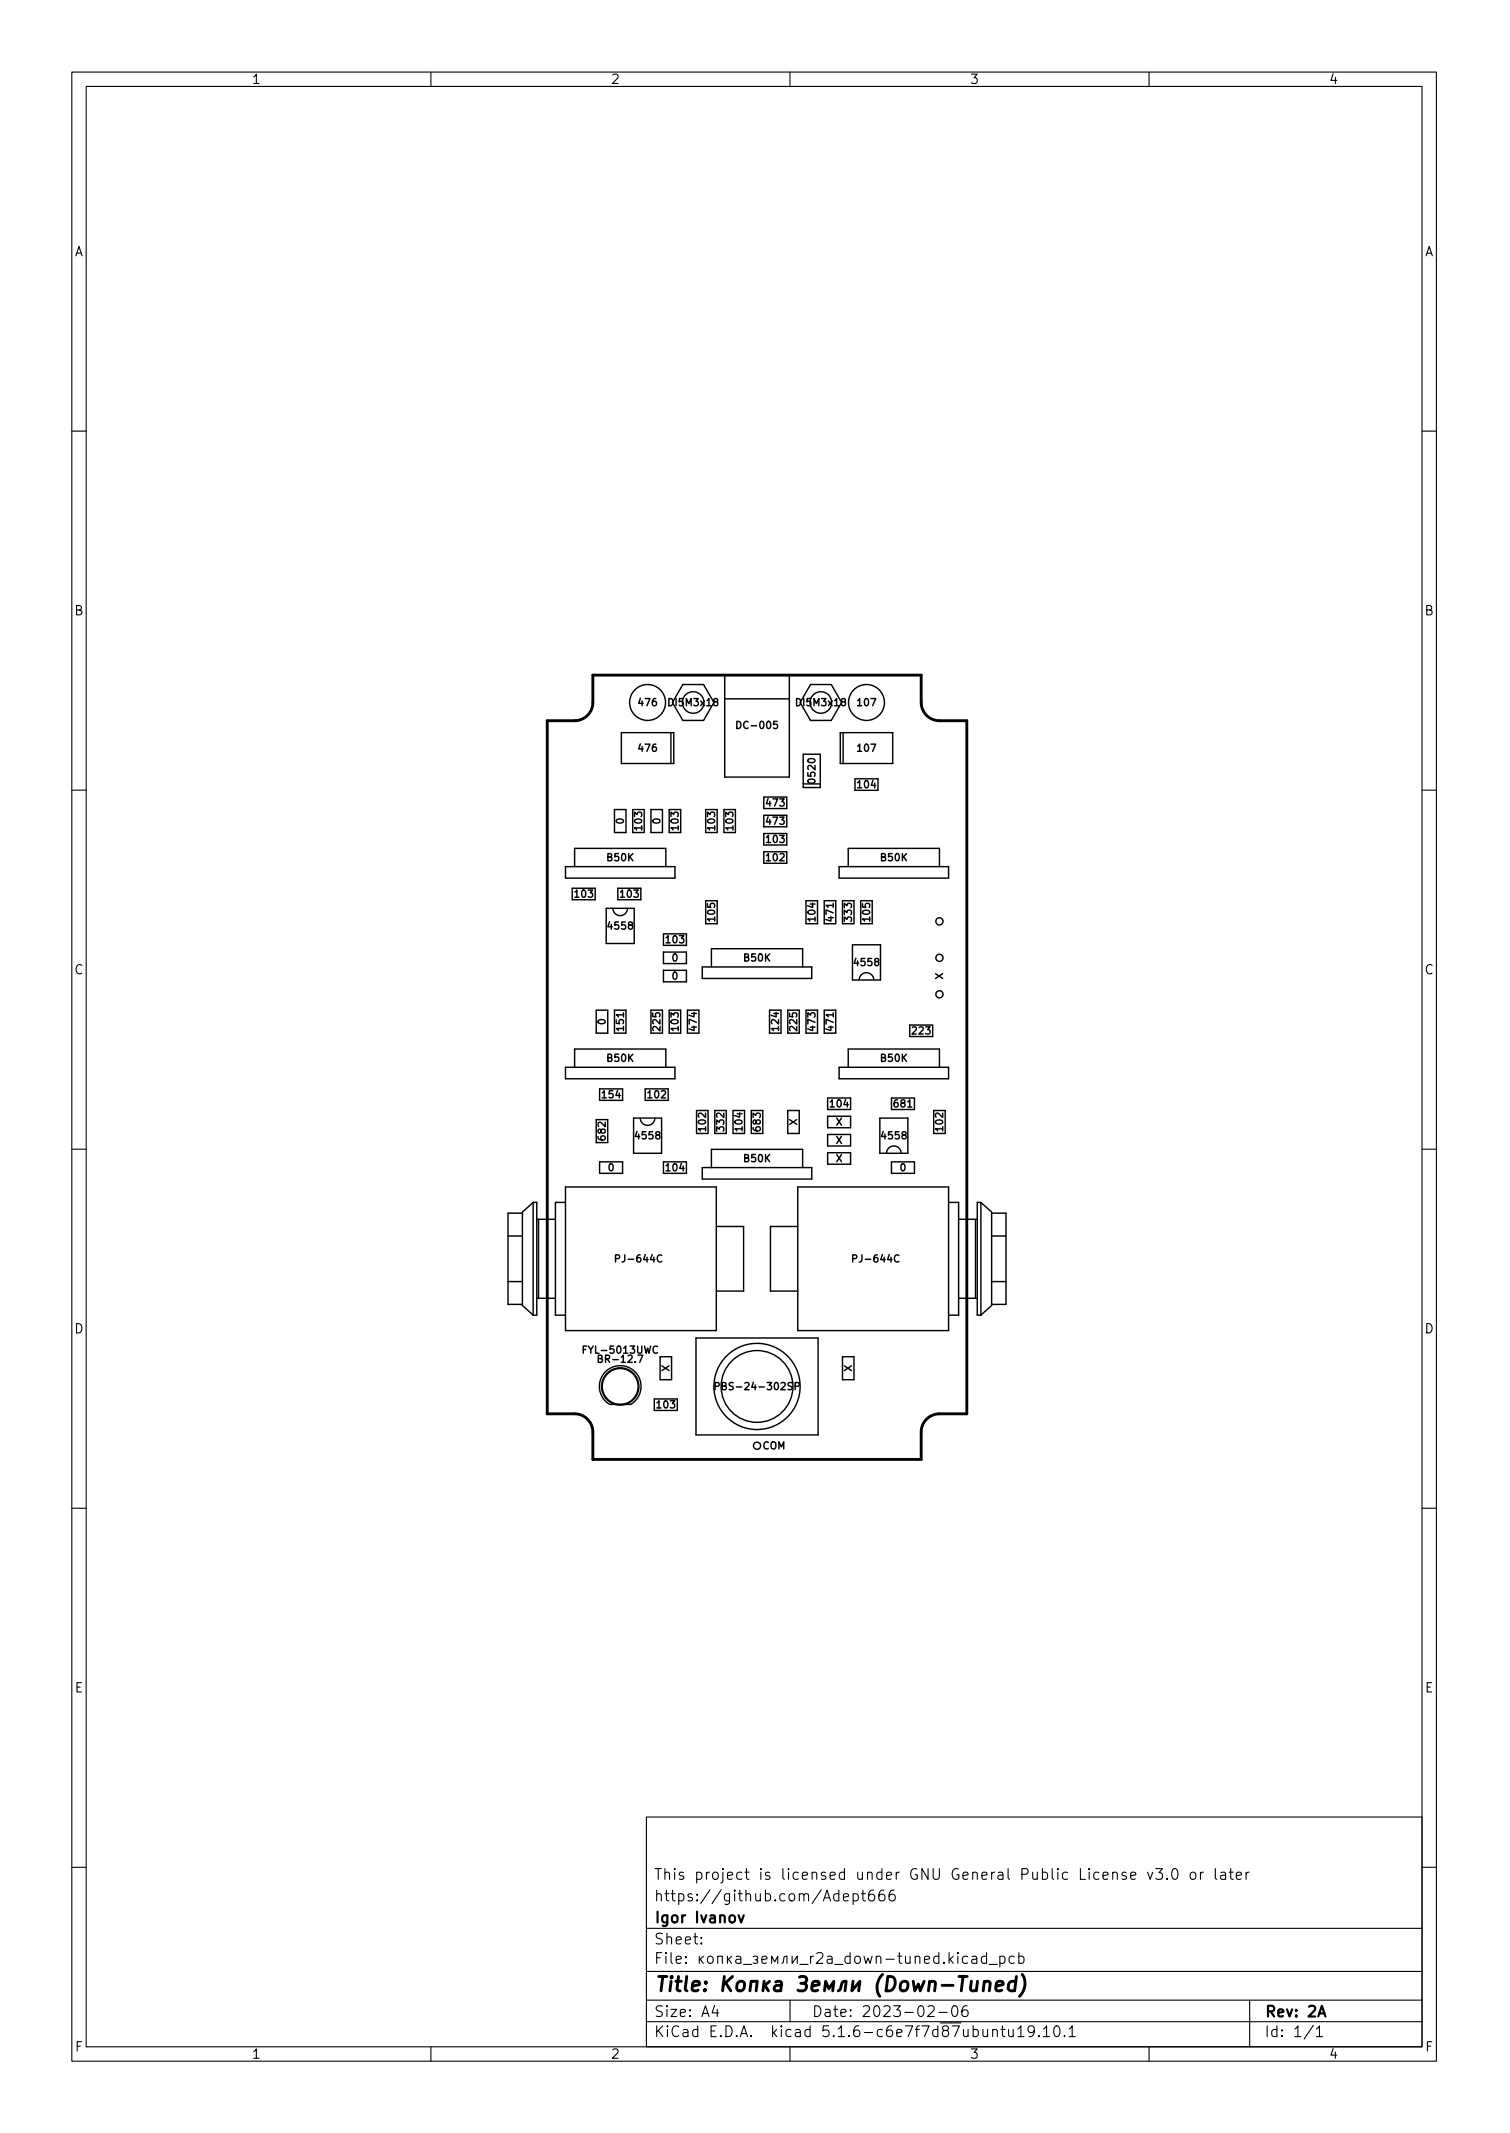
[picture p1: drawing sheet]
<svg xmlns="http://www.w3.org/2000/svg" width="210mm" height="297mm" viewBox="0 0 210 297" stroke-linecap="round" stroke-linejoin="round" font-family="sans-serif">
<defs><g id="words">
<g font-size="2.8">
<text x="91" y="277.3">Title:</text>
<text x="100" y="277.3">(Down-Tuned)</text>
</g>
<g font-size="2.1">
<text x="91" y="261.8">This project is licensed under GNU General Public License v3.0 or later</text>
<text x="91" y="267.8">Igor Ivanov</text>
<text x="91" y="264.8">https://github.com/Adept666</text>
<text x="91" y="273.5">File: __r2a_down-tuned.kicad_pcb</text>
<text x="91" y="270.8">Sheet:</text>
<text x="91" y="280.9">Size: A4</text>
<text x="113" y="280.9">Date: 2023-02-06</text>
<text x="176" y="280.9">Rev: 2A</text>
<text x="91" y="283.7">KiCad E.D.A. kicad 5.1.6-c6e7f7d87ubuntu19.10.1</text>
<text x="176" y="283.7">Id: 1/1</text>
</g>
<g font-size="1.8">
<text x="35" y="11.7">1</text>
<text x="85" y="11.7">2</text>
<text x="135" y="11.7">3</text>
<text x="185" y="11.7">4</text>
<text x="10.3" y="35.7">A</text>
<text x="198.4" y="35.7">A</text>
<text x="10.3" y="85.7">B</text>
<text x="198.4" y="85.7">B</text>
<text x="10.3" y="135.7">C</text>
<text x="198.4" y="135.7">C</text>
<text x="10.3" y="185.7">D</text>
<text x="198.4" y="185.7">D</text>
<text x="10.4" y="235.7">E</text>
<text x="198.4" y="235.7">E</text>
<text x="10.4" y="285.7">F</text>
<text x="35" y="286.7">1</text>
<text x="85" y="286.7">2</text>
<text x="135" y="286.7">3</text>
<text x="185" y="286.7">4</text>
<text x="198.5" y="285.7">F</text>
</g>
<g font-size="1.4">
<text x="89" y="98.3">476</text>
<text x="93.3" y="98.3">DI5M3x18</text>
<text x="103" y="101.5">DC-005</text>
<text x="111.1" y="98.3">DI5M3x18</text>
<text x="119.5" y="98.3">107</text>
<text x="89" y="104.7">476</text>
<text x="119.5" y="104.7">107</text>
<text x="106.8" y="112.3">473</text>
<text x="113.5" y="108.9" transform="rotate(-90 113.5 108.9)">0520</text>
<text x="119.5" y="109.8">104</text>
<text x="84.6" y="119.9">B50K</text>
<text x="86.9" y="114.7" transform="rotate(-90 86.9 114.7)">0</text>
<text x="89.4" y="115.5" transform="rotate(-90 89.4 115.5)">103</text>
<text x="91.9" y="114.7" transform="rotate(-90 91.9 114.7)">0</text>
<text x="94.5" y="115.5" transform="rotate(-90 94.5 115.5)">103</text>
<text x="99.6" y="115.5" transform="rotate(-90 99.6 115.5)">103</text>
<text x="102.1" y="115.5" transform="rotate(-90 102.1 115.5)">103</text>
<text x="106.8" y="117.4">103</text>
<text x="106.8" y="119.9">102</text>
<text x="106.8" y="114.8">473</text>
<text x="122.7" y="119.9">B50K</text>
<text x="80.1" y="125">103</text>
<text x="86.5" y="125">103</text>
<text x="84.8" y="129.4">4558</text>
<text x="92.8" y="131.3">103</text>
<text x="99.6" y="128.2" transform="rotate(-90 99.6 128.2)">105</text>
<text x="113.5" y="128.2" transform="rotate(-90 113.5 128.2)">104</text>
<text x="116.1" y="128.2" transform="rotate(-90 116.1 128.2)">471</text>
<text x="118.6" y="128.2" transform="rotate(-90 118.6 128.2)">333</text>
<text x="121.2" y="128.2" transform="rotate(-90 121.2 128.2)">105</text>
<text x="93.6" y="136.4">0</text>
<text x="93.6" y="133.9">0</text>
<text x="103.6" y="133.9">B50K</text>
<text x="119.1" y="134.5">4558</text>
<text x="131.3" y="136.4" transform="rotate(-90 131.3 136.4)">X</text>
<text x="84.3" y="142.7" transform="rotate(-90 84.3 142.7)">0</text>
<text x="86.9" y="143.4" transform="rotate(-90 86.9 143.4)">151</text>
<text x="91.9" y="143.4" transform="rotate(-90 91.9 143.4)">225</text>
<text x="94.5" y="143.4" transform="rotate(-90 94.5 143.4)">103</text>
<text x="97" y="143.4" transform="rotate(-90 97 143.4)">474</text>
<text x="108.5" y="143.4" transform="rotate(-90 108.5 143.4)">124</text>
<text x="111" y="143.4" transform="rotate(-90 111 143.4)">225</text>
<text x="113.5" y="143.4" transform="rotate(-90 113.5 143.4)">473</text>
<text x="116.1" y="143.4" transform="rotate(-90 116.1 143.4)">471</text>
<text x="84.6" y="147.9">B50K</text>
<text x="122.7" y="147.9">B50K</text>
<text x="127.1" y="144">223</text>
<text x="83.9" y="152.9">154</text>
<text x="90.3" y="152.9">102</text>
<text x="115.7" y="154.2">104</text>
<text x="124.6" y="154.2">681</text>
<text x="84.3" y="158.7" transform="rotate(-90 84.3 158.7)">682</text>
<text x="88.6" y="158.7">4558</text>
<text x="98.3" y="157.4" transform="rotate(-90 98.3 157.4)">102</text>
<text x="100.8" y="157.4" transform="rotate(-90 100.8 157.4)">332</text>
<text x="103.4" y="157.4" transform="rotate(-90 103.4 157.4)">104</text>
<text x="103.6" y="161.8">B50K</text>
<text x="105.9" y="157.4" transform="rotate(-90 105.9 157.4)">683</text>
<text x="111" y="156.7" transform="rotate(-90 111 156.7)">X</text>
<text x="116.4" y="161.8">X</text>
<text x="116.4" y="156.7">X</text>
<text x="116.4" y="159.3">X</text>
<text x="122.9" y="158.7">4558</text>
<text x="131.3" y="157.4" transform="rotate(-90 131.3 157.4)">102</text>
<text x="84.7" y="163.1">0</text>
<text x="92.8" y="163.1">104</text>
<text x="125.3" y="163.1">0</text>
<text x="86.2" y="175.8">PJ-644C</text>
<text x="119.2" y="175.8">PJ-644C</text>
<text x="81.6" y="188.5">FYL-5013UWC</text>
<text x="83.8" y="189.8">BR-12.7</text>
<text x="93.2" y="191" transform="rotate(-90 93.2 191)">X</text>
<text x="118.6" y="191" transform="rotate(-90 118.6 191)">X</text>
<text x="91.5" y="196.1">103</text>
<text x="100.6" y="193.6">PBS-24-302SP</text>
<text x="106" y="201.8">COM</text>
</g>
</g></defs>
<g fill="none" stroke="#000" stroke-width=".15">
<path d="M10 10h190v277h-190zM12 12h186v273h-186zM60 10v2M110 10v2M160 10v2M10 60h2M198 60h2M10 110h2M198 110h2M10 160h2M198 160h2M10 210h2"/>
<path d="M198 210h2M90 253h108v32h-108zM10 260h2M90 278.5h108M90 274.5h108M90 268.5h108M97.7 270.6v.1l-.1-.1h.1v.1M97.7 269.8v.1h-.1l.1-.1v.1M99.5 279.2l-.3 1.1h.9M99.9 279.8v1M110 278.5v3M117.4 264.2l.8-.1-.1-.3-.4-.1-.3 .2 .1 .7 .2 .1 .4-.1"/>
<path d="M118.8 263.8l.4-.1 .3 .3v.4l-.1 .2-.2 .1-.4-.1M118.8 263.7v1.5M119.9 263.7h.6M120.2 263.2v1.3v.1l.3 .1M121.7 263.2a.59 .59 0 0 0-.8 .7v.5l.2 .2 .4 .1 .2-.1 .1-.5-.1-.2-.5-.1-.3 .3M123.1 263.2a.59 .59 0 0 0-.7 .7v.5l.1 .2 .4 .1 .3-.1v-.5l-.1-.2-.4-.1-.3 .3M123.4 272.8h1.1M124.5 263.2a.59 .59 0 0 0-.7 .7v.5l.1 .2 .5 .1 .2-.1 .1-.5-.2-.2-.4-.1-.3 .3M125 272.4h.6M125.2 271.9v1.3l.1 .1 .3 .1M126.1 272.4l.1 .9a.41 .41 0 0 0 .5 0M126.7 272.4v1"/>
<path d="M127.4 272.6a.37 .37 0 0 1 .7 0v.8M127.4 272.4v1M128.7 272.9l.7-.1v-.3l-.5-.1-.2 .2 .1 .7 .1 .1 .5-.1M129.2 279.5l.2-.2 .5 .1a.41 .41 0 0 1 .1 .6l-.8 .8h.9M130.7 272.5l-.4-.1-.3 .3v.4l.2 .2 .1 .1 .4-.1M130.7 271.9v1.5M131.4 273.3h.1l-.1 .1v-.1v.1M132.2 271.9v1.5M132.3 272.8l.4 .6M132.7 279.5a.36 .36 0 0 1 .3-.2 .36 .36 0 0 1 .3 .3 .77 .77 0 0 1-.4 1.2 .91 .91 0 0 1-.2-1.3zM132.7 272.4l-.5 .6M133.4 271.9l-.1 .1 .1 .1v-.1v-.1v.2"/>
<path d="M133.4 272.4v1M134.7 279.3a.59 .59 0 0 0-.8 .7v.5l.2 .2 .4 .1 .2-.1 .1-.5-.1-.2-.5-.1-.3 .3M134.7 272.5l-.4-.1-.3 .3v.4l.2 .2 .1 .1 .4-.1M135.4 272.5l.1-.1 .4 .1 .1 .9M136 272.8h-.5a.29 .29 0 0 0-.2 .3 .29 .29 0 0 0 .2 .3l.5-.1M137.4 272.5l-.5-.1-.2 .3v.4l.1 .2 .1 .1 .5-.1M137.4 271.9v1.5M137.7 273.6h1.2M139.2 272.5l.5-.1 .2 .3v.4l-.1 .2-.1 .1-.5-.1M139.2 272.4v1.5M141.2 272.5l-.4-.1-.3 .3v.4l.2 .2 .1 .1 .4-.1M141.9 272.5l.4-.1 .3 .3v.4l-.2 .2-.1 .1-.4-.1"/>
<path d="M141.9 271.9v1.5M157.4 261.2l.8-.1-.1-.3-.4-.1-.3 .2 .1 .7 .2 .1 .4-.1M159.8 260.7l.4 1 .3-1M160.9 260.2h1l-.5 .6a.41 .41 0 0 1 .5 .3v.3l-.2 .2-.5 .1-.3-.1M162.5 261.6h.1l-.1 .1-.1-.1h.1v.1M163.3 260.4a.36 .36 0 0 1 .4-.2 .36 .36 0 0 1 .2 .3 .77 .77 0 0 1-.4 1.2 .91 .91 0 0 1-.2-1.3zM165.9 260.8a.41 .41 0 0 1 .6 .2v.4a.41 .41 0 0 1-.4 .3 .41 .41 0 0 1-.4-.3v-.4zM167.2 260.7v1M167.6 260.7l-.3 .1-.1 .2M169.2 260.2v1.3l.2 .2M170 260.8l.2-.1 .4 .1 .1 .9M170.7 261.1h-.5a.29 .29 0 0 0-.3 .3 .29 .29 0 0 0 .3 .3l.5-.1"/>
<path d="M171.2 260.7h.5M171.4 260.2v1.3v.1l.3 .1M172.2 261.2l.7-.1-.1-.3-.4-.1-.2 .2v.7l.2 .1 .4-.1M173.5 260.7v1M173.9 260.7l-.2 .1-.2 .2M174 278.5v6.5M198 260h2M60 285v2M90 281.5h108M110 285v2M130.7 280.2h1.2M138.2 282.8a.37 .37 0 0 1 .7 0v.8"/>
<path d="M139.4 282.6h.5M139.6 282.1v1.3l.1 .1 .2 .1M140.4 282.6l.1 .9a.41 .41 0 0 0 .6 0M141.1 282.6v1M141.7 282.5l.5-.4v1.5M141.7 283.6h.9M144 282.8l-.3 .2h-.4l-.1-.2v-.4l.1-.2 .4-.1 .2 .2a.99 .99 0 0 1-.3 1.3h-.3M144.7 283.5v.1l-.1-.1h.1v.1M145.3 282.5l.4-.4v1.5M145.3 283.6h.9M146.9 282.2a.36 .36 0 0 1 .6 .2 .77 .77 0 0 1-.4 1.2 1 1 0 0 1-.2-1.4zM148.2 283.5h.1l-.1 .1v-.1v.1"/>
<path d="M148.9 282.5l.4-.4v1.5M148.9 283.6h.8M160 285v2M182.9 282l-1.3 2M183.3 282.5l.4-.4v1.5M183.3 283.6h.9"/>
</g>
<path d="M102.8 266.7l.4 1 .4-1M183.6 280.8l.5-1.5 .5 1.5" fill="none" stroke="#000" stroke-width=".3"/>
<g fill="none" stroke="#000" stroke-width=".4">
<path d="M82.5 94h45.8v3.8a2.54 2.54 0 0 0 2.5 2.6h3.8v96.5h-3.8a2.54 2.54 0 0 0-2.5 2.5v3.8h-45.8v-3.8a2.54 2.54 0 0 0-2.5-2.5h-3.8v-96.5h3.8a2.54 2.54 0 0 0 2.5-2.6zM122.9 275a2.35 2.35 0 0 0-.4 3M123.6 275.2h.5a.97 .97 0 0 1 .4 1.6 .9 .9 0 0 1-1.1 .4zM125.5 276.1a.52 .52 0 0 1 .5-.2 .52 .52 0 0 1 .4 .4v.6a.55 .55 0 0 1-.5 .4 .55 .55 0 0 1-.6-.4zM127.2 275.9l.2 1.3 .5-.9 .2 .9 .6-1.3M129.4 276.1a.49 .49 0 0 1 .9 .1l-.2 1M129.4 275.9l-.1 1.3M131.2 276.5h1.5M133.5 275.2h1.2M134.1 275.2l-.2 2M135.3 275.9l-.2 1.1 .1 .1a.57 .57 0 0 0 .8 0M136.1 275.9l-.2 1.3"/>
<path d="M137 276.1a.49 .49 0 0 1 .9 .1l-.1 1M137.1 275.9l-.2 1.3M138.7 276.6l1-.2-.1-.4-.2-.1-.5 .1-.2 .2-.1 .8 .1 .1 .2 .1 .6-.1M141.4 276a.66 .66 0 0 0-1 .3v.6l.1 .2 .2 .1 .6-.1M141.5 275.2l-.2 2M142.3 275a2.32 2.32 0 0 1-.4 3"/>
</g>
<g fill="none" stroke="#000" stroke-width=".2">
<path d="M95.1 95.3h2.9l1.4 2.5-1.4 2.5h-2.9l-1.5-2.5zM100.9 94h9v14.2h-9zM100.9 97.3h9M112.9 95.3h2.8l1.5 2.5-1.5 2.5h-2.8l-1.5-2.5zM85.6 112.7h1.6v3.2h-1.6zM86.5 102h7.3v4.3h-7.3zM88.1 112.7h1.6v3.2h-1.6zM90.6 112.7h1.6v3.2h-1.6zM93.2 112.7h1.6v3.2h-1.6zM93.4 102v4.3M98.3 112.7h1.6v3.2h-1.6zM100.8 112.7h1.6v3.2h-1.6z"/>
<path d="M102.6 100.5a.51 .51 0 0 1 .6 .5 .51 .51 0 0 1-.6 .5zM106.4 116.1h3.1v1.6h-3.1zM106.4 118.6h3.1v1.6h-3.1zM106.4 111h3.1v1.6h-3.1M106.4 113.5h3.1v1.6h-3.1M108.2 100.5h-.5v.4l.1-.1 .4 .1 .1 .1-.1 .4-.1 .1-.4-.1M111.8 105h2.4v4.7h-2.4zM111.8 109.2h2.4M117 102h7.3v4.3h-7.3zM117.4 102v4.3M122.2 108.5h-3.1v1.6h3.1M78.7 120.7h15.3v1.6h-15.3z"/>
<path d="M79.7 123.7h3.2v1.6h-3.2zM80 120.7v-2.6h12.7v2.6M84.4 126.5h3.9v4.9h-3.9zM85.3 126.5a1.02 1.02 0 0 0 1.1 1 1.02 1.02 0 0 0 1-1M86 123.7h3.2v1.6h-3.2zM92.4 130h3.2v1.6h-3.2zM92.4 132.6h3.2v1.6h-3.2zM92.4 135.1h3.2v1.6h-3.2zM97.8 134.7h15.2v1.6h-15.2zM98.3 125.4h1.6v3.2h-1.6zM99.1 134.7v-2.6h12.7v2.6M112.2 125.4v3.2h1.6v-3.2"/>
<path d="M114.8 128.6v-3.2h1.6v3.2M116.8 120.7h15.3v1.6h-15.3zM117.3 128.6v-3.2h1.6v3.2M118.1 120.7v-2.6h12.7v2.6M118.7 131.6h3.9v4.9h-3.9zM119.6 136.5a1.02 1.02 0 0 1 1-1 1.02 1.02 0 0 1 1.1 1M119.8 125.4h1.7v3.2h-1.7zM78.7 148.6h15.3v1.6h-15.3zM80 148.6v-2.5h12.7v2.5M83 140.7h1.6v3.2h-1.6zM83 159.1v-3.2h1.6v3.2M85.6 140.7h1.6v3.2h-1.6z"/>
<path d="M86.7 151.6h-3.2v1.6h3.2M88.2 155.7h3.9v4.9h-3.9zM89.2 155.7a1.02 1.02 0 0 0 1 1 1.02 1.02 0 0 0 1-1M89.8 151.6h3.2v1.6h-3.2zM90.6 143.9v-3.2h1.6v3.2M93.2 140.7h1.6v3.2h-1.6zM95.7 140.7v3.2M97 154.6h1.6v3.2h-1.6zM97.3 140.7v3.2M99.5 157.8v-3.2h1.6v3.2M102.1 154.6v3.2h1.6v-3.2M104.6 157.8v-3.2h1.6v3.2"/>
<path d="M107.1 140.7v3.2h1.7v-3.2M109.7 143.9v-3.2h1.6v3.2M109.7 154.6h1.6v3.2h-1.6zM112.2 143.9v-3.2h1.6v3.2M114.8 143.9v-3.2h1.6v3.2M115.2 155.4h3.2v1.6h-3.2zM115.2 158h3.2v1.6h-3.2zM116.8 148.6h15.3v1.6h-15.3zM118.1 148.6v-2.5h12.7v2.5M118.4 152.9h-3.2v1.6h3.2M122.5 155.7h3.9v4.9h-3.9zM124.1 152.9h3.2v1.6h-3.2"/>
<path d="M126.7 142.7h3.2v1.6h-3.2M130 154.6h1.6v3.2h-1.6zM70.7 172.1h2M70.7 178.5h2M72.7 168.9h-2v12.7h2M74.2 167.4l-1.5 1.4v13l1.5 1.3M74.2 167.4h.5v15.7h-.5M74.2 167.4v15.7M74.7 169.8h2.6M75 169.8v11M78.7 165.3h21v20h-21zM78.7 167.4h-1.4v15.7h1.4"/>
<path d="M83.5 161.8h3.2v1.6h-3.2zM85.7 175.3l.5-.1 .1-.1-.1-.3-.5-.1v1M92.1 174.8a.47 .47 0 0 0-.6 .4 .47 .47 0 0 0 .4 .5h.2M95.6 161.8h-3.2v1.6h3.2M97.8 162.6h15.2v1.6h-15.2zM99.1 162.6v-2.5h12.7v2.5M99.7 170.8h3.8v9h-3.8M111.1 165.3h21v20h-21zM111.1 170.8h-3.8v9h3.8M115.2 160.5h3.2v1.6h-3.2zM118.7 175.3l.5-.1 .1-.1v-.3l-.6-.1v1M123.4 160.6a1.02 1.02 0 0 1 1.1-1 1.02 1.02 0 0 1 1 1"/>
<path d="M124.1 161.8h3.2v1.6h-3.2zM125.2 174.8a.47 .47 0 0 0-.7 .4 .47 .47 0 0 0 .5 .5h.2M132.1 167.4h1.4v15.7h-1.4M133.5 169.8h2.6M135.8 169.8v11M136.6 167.4h-.5v15.7h.5M136.6 167.4l1.5 1.4v13l-1.5 1.3M136.6 167.4v15.7M138.1 172.1h2M138.1 178.5h2M138.1 168.9h2v12.7h-2M74.7 180.8h2.6"/>
<path d="M81.2 187.9h.4M81.7 187.4h-.5v1M83.3 189.2l.4-.1 .1-.1v-.2l-.5-.1v1h.4l.1-.1 .1-.2-.3-.2M84.3 191a2.9 2.9 0 0 1 4.3 .3 2.9 2.9 0 0 1-.8 4.3h-2.9a2.9 2.9 0 0 1-.6-4.6zM88.8 188.7h.7l-.4 1M91.1 194.8h3.2v1.6h-3.2zM91.9 188.9h1.6v3.2h-1.6zM96.9 186.3h17v13.5h-17zM99.6 193.1l.5-.1v-.1v-.3l-.5-.1v1M110.7 193.1l.5-.1 .1-.1-.1-.3-.5-.1v1M117.3 188.9h1.6v3.2h-1.6zM133.5 180.8h2.6"/>
<circle cx="90.2" cy="97.8" r="2.5"/>
<circle cx="96.5" cy="97.8" r="1.5"/>
<circle cx="114.3" cy="97.8" r="1.5"/>
<circle cx="120.6" cy="97.8" r="2.5"/>
<circle cx="130.8" cy="138.5" r=".5"/>
<circle cx="130.8" cy="128.3" r=".5"/>
<circle cx="130.8" cy="133.4" r=".5"/>
<circle cx="86.4" cy="193.1" r="2.5"/>
<circle cx="86.4" cy="193.1" r="2.6"/>
<circle cx="105.4" cy="193.1" r="6"/>
<circle cx="105.4" cy="193.1" r="5"/>
<circle cx="105.4" cy="201.3" r=".5"/>
</g>
<use href="#words"/>
</svg>
